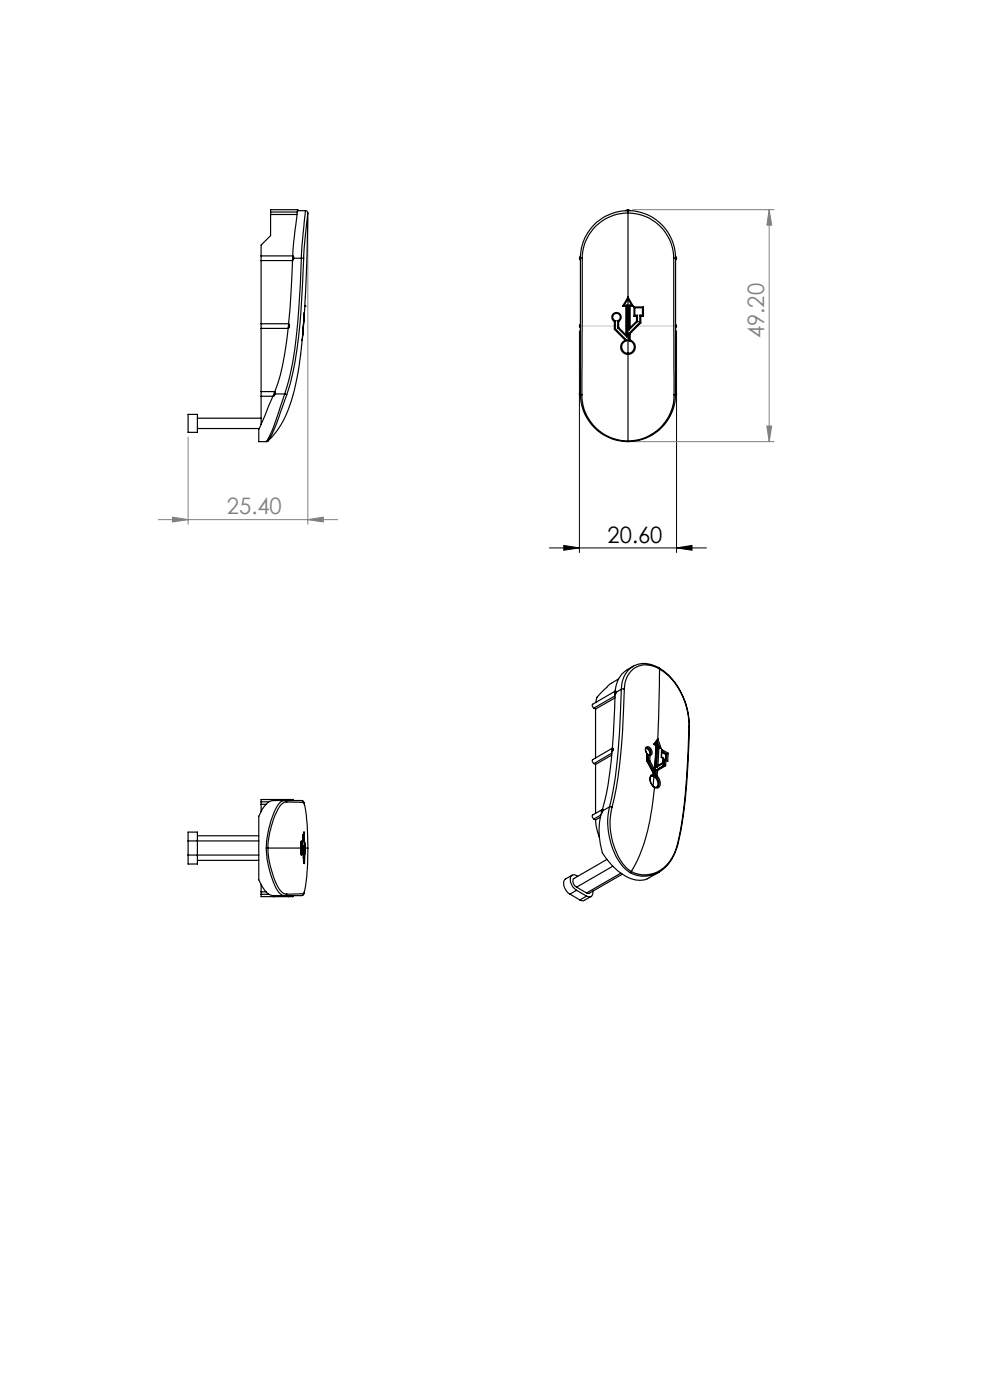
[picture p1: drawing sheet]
<svg xmlns="http://www.w3.org/2000/svg" width="210mm" height="297mm" viewBox="0 0 210 297" stroke-linecap="round" stroke-linejoin="round" font-family="sans-serif">
<defs><g id="words">
<g font-size="4.8" fill="#808080">
<text x="162.1" y="71.7" transform="rotate(-90 162.1 71.7)">49.20</text>
<text x="48.1" y="109.1">25.40</text>
</g>
<text font-size="4.8" x="128.9" y="115.1">20.60</text>
</g></defs>
<path d="M122.9 70.2v47M143.5 70.2v47M116.6 116.2h33.3M119.6 115.7l3.3 .5-3.3 .5zM143.5 116.2l3.3-.5v1z" fill="none" stroke="#000" stroke-width=".21"/>
<path d="M65.3 46.2v65M134.2 44.5h30M163.2 44.5v49.2M163.2 44.5l.5 3.3h-1zM39.9 92.7v18.5M134.2 93.7h30M162.7 90.4h1l-.5 3.3zM33.5 110.2h38.1M36.6 109.7l3.3 .5-3.3 .5zM65.3 110.2l3.3-.5v1z" fill="none" stroke="#808080" stroke-width=".21"/>
<path d="M122.9 69.2h20.6" fill="none" stroke="#c0c0c0" stroke-width=".21" stroke-dasharray="15.2 1.3 1.3 1.3" stroke-dashoffset="6.8"/>
<path d="M119.6 115.7l3.3 .5-3.3 .5zM143.5 116.2l3.3-.5v1z" fill="#000"/>
<g fill="#808080">
<path d="M65.3 110.2l3.3-.5v1zM36.6 109.7l3.3 .5-3.3 .5z"/>
<path d="M163.2 44.5l.5 3.3h-1zM162.7 90.4h1l-.5 3.3z"/>
</g>
<g fill="none" stroke="#000" stroke-width=".25">
<path d="M55.4 54.3v1M55.4 55.3h6.7M55.4 54.3h6.7M55.4 55.3v13.4M57.4 45.5v4.5l-1.5 1.5a1.59 1.59 0 0 0-.5 1.6v1.2M57.4 45.5h5.6M57.4 45v.5M57.4 45h5.7M62.1 54.4h.1M62.1 54.4v.8M62.1 54.4l.2 .2M62.1 55.2l-.9 13.6"/>
<path d="M62.3 54.6v.4M62.3 55l-.2 .2M62.3 54.8h1.6M63.1 44.7l-.8 6.6-.2 3.1M63.1 44.7h.2M63.1 44.5h-5.7v.5M63.1 44.5l.2 .2M63.1 44.5v.2M63.3 44.7h1.5M63.9 54.8a127.4 127.4 0 0 1-2.5 25.4l-1 3.4M63.9 54.8h.5M64.4 54.8l-.2 5.5a91.4 91.4 0 0 1-3 22.3l-.4 1.1"/>
<path d="M64.8 44.7l-.9 10.1M64.8 44.7l.4 .1 .1 .4M65.3 45.2l-.9 9.6M65.3 45.2l-.2 9.1-.4 10.7M123.1 54.8v28.8M123.1 54.8h.4M123.1 54.4l-.2 .3 .2 .5M123.1 54.6v.4M123.5 54.8l-.1 28.9M133.2 44.7a10 10 0 0 1 10.1 10.1M133.2 45.2a9.7 9.7 0 0 1 9.7 9.6M133.2 44.7v.5"/>
<path d="M133.2 44.7a10.1 10.1 0 0 0-10.1 10.1M133.2 45.2a9.6 9.6 0 0 0-9.7 9.6M133.2 45.2v17.8M133.2 44.5v.2M133.2 44.5l.4 .2M133.2 44.5l-.4 .2M142.9 54.8l.1 28.9M142.9 54.8h.4M143.3 54.8v28.8M143.3 54.6v.4M143.3 54.4l.2 .4-.2 .4M55.4 68.7v1"/>
<path d="M55.4 69.7h5.7M55.4 68.7h5.8M55.4 69.7v13.4M61.2 69.6a52.5 52.5 0 0 1-3 13.6h.1M61.2 68.8v.8M61.2 68.8l.2 .2M61.4 69.4l-.2 .2M61.4 69v.4M64.2 71v.2M64.2 71l-.1 1.2M64.2 70.8v.2M64.3 69.5h.1"/>
<path d="M64.3 69.5l-.1 1.5M64.3 69.5v.1M64.4 68.2l-.1 1.3M64.4 68.2l-.4 5.2a55.4 55.4 0 0 1-3.4 14.7 16.8 16.8 0 0 1-3.8 5.5M64.4 68.1v.1M64.6 66.3l-.2 1.9zM64.7 65l-.4 5.4M64.7 65h.1M123.1 68.8l-.2 .3 .2 .5M130.3 68.2a1.01 1.01 0 0 1-.3-1.5 1.01 1.01 0 0 1 1.6 0 1.01 1.01 0 0 1-.4 1.5M130.3 68.2v1.6M130.3 69.8l2.3 2.4"/>
<path d="M130.5 68h.1M130.5 68l-.2 .2M130.5 68a.8 .8 0 0 1-.4-1.2 .8 .8 0 0 1 1.3 0 .8 .8 0 0 1-.4 1.2M130.5 68v1.7M130.5 69.7l-.2 .1M130.5 69.7l2.5 2.5M131 68l.2 .2M131 68h.1M131 69.5h.1M131 68v1.5M131 69.5l2 2M131.2 69.5l1.6 1.5"/>
<path d="M131.2 68.2v1.3M131.2 69.5h-.2M132 65h.8M132.4 64.8l-.4 .2M132.4 64.8h.6M132.6 72.2a1.55 1.55 0 0 0-.9 1.7 1.55 1.55 0 0 0 1.5 1.3M132.6 72.2h.4M132.8 65v6M132.8 71l.2 .5M133 64.8h.1M133 64.8l-.2 .2M133 64.8v6.7"/>
<path d="M133 72.2a1.37 1.37 0 0 0-1.1 1.5 1.37 1.37 0 0 0 1.3 1.3M133.2 63l1.1 2M133.2 75.2v18.4M133.2 63l-1.2 2M133.2 63.4l.8 1.4M133.2 63v.4M133.2 63.4l-.8 1.4M133.2 63.4v11.6M133.2 75v.2M133.5 64.8h.1M133.5 64.8h.5M133.5 64.8l.2 .2"/>
<path d="M133.5 64.8v5.2M133.5 70.7h.1M133.5 70.7l.2 .1M133.5 72.3h.1M133.5 70.7v1.6M133.5 72.3a1.35 1.35 0 0 1 1.1 1.4 1.35 1.35 0 0 1-1.4 1.3M133.7 65v4.5M133.7 65h.6M133.7 72.1a1.55 1.55 0 0 1 1 1.8 1.55 1.55 0 0 1-1.5 1.3M133.7 70.8v1.3M133.7 69.5l-.2 .5M133.7 72.1l-.2 .2"/>
<path d="M134 64.8l.3 .2M134.5 65.1h2M134.5 65.1v2M134.5 67.1h.5M134.5 65.1l.2 .2M134.7 65.3h1.6M134.7 65.3v1.6M134.7 66.9l-.2 .2M134.7 66.9h.5M135 67.1v1.1M135 68.2l-1.3 1.3M135 68.2h.2"/>
<path d="M135.2 66.9l-.2 .2M135.2 66.9v1.3M135.2 68.2h.1M135.2 68.2l-1.7 1.8M135.7 66.9h.1M135.7 66.9h.6M135.7 66.9l.2 .2M135.7 66.9v1.5M135.7 68.4l.2 .1M135.7 68.4l-2.2 2.3M135.9 68.5l-2.2 2.3M135.9 67.1v1.4"/>
<path d="M135.9 67.1h.6M136.3 65.3v1.6M136.3 66.9l.2 .2M136.5 65.1v2M136.5 65.1l-.2 .2M143.3 68.8l.2 .4-.2 .4M39.9 87.9h2v3.8h-2zM41.9 88.7h13.5M41.9 90.9h13.1M55.4 83.1v1M55.4 84.1v6M55.4 84.1h2.5"/>
<path d="M55.4 83.1h2.9M56.8 93.6l-.3 .1M58.1 84h-.2l-2.1 5a6.1 6.1 0 0 0-.9 4.1v.6h1.6M58.2 83.9l-.1 .1M58.3 83.2l-.2 .8M58.3 83.2l.1 .2M58.3 83.6l-.1 .3M58.3 83.6h2.1M58.4 83.4l-.2 .5M58.4 83.4l-.1 .2M60.4 83.6l.4 .1M60.4 83.6l-2.5 7.2-1.4 2.9"/>
<path d="M60.8 83.7l-.4 1.3a37.3 37.3 0 0 1-3.5 8.4l-.1 .2M123.1 83.6l.3 .1M123.1 83.6a10.1 10.1 0 0 0 10.1 10.1M123.1 83.4v.5M123.1 83.2l-.2 .4 .2 .4M123.4 83.7a9.8 9.8 0 0 0 9.8 9.9M133.2 93.6v.1M143 83.7a9.8 9.8 0 0 1-9.8 9.9M143.3 83.6l-.3 .1M143.3 83.6a10.1 10.1 0 0 1-10.1 10.1M143.3 83.4v.5M143.3 83.2l.2 .3-.2 .5"/>
<path d="M126 150.2l.3 .2M126.3 150.4v10.4M129.8 159.8l-3.8 2.2M129.9 159.4a59 59 0 0 1-2.1 12.3M129.9 158.7l-4.2 2.4a.56 .56 0 0 0 .3 .9M129.9 158.7l-.2 .3 .2 .4M129.9 158.7l.1 .2M129.9 158.7h.1M130 159.2l-.1 .2M130 158.9v.3M130.5 146.6l-4.8 2.8a.52 .52 0 0 0 .3 .8M130.5 146.6l-.1 .4 .1 .3"/>
<path d="M130.5 148.1l-4.2 2.3M130.5 147.6l-4.5 2.6M130.5 147.3l-.6 11.4M130.5 146.6h.1M130.5 146.6l.1 .2M130.6 147l-.1 .3M130.6 146.8v.2M131.2 144l-2 1.3-1.6 1.5a2.61 2.61 0 0 0-1.2 2.2M131.8 146.2a129.6 129.6 0 0 1-2.1 23.4l-.4 1.6M131.8 146.2l-1.2 .7M132.4 146.2a123.7 123.7 0 0 1-2.3 23.9l-.3 1.1M132.4 146.2h-.6"/>
<path d="M134.3 141.4a5.3 5.3 0 0 1 5.5 .3M134.3 141.4a5.9 5.9 0 0 0-3.8 5.2M134.3 141.4a5.4 5.4 0 0 0-2.5 4.8M137 158.8a.96 .96 0 0 1 .8 1.3M137.1 158.7a.78 .78 0 0 1 .9 .5 .78 .78 0 0 1-.3 .9M137.1 158.7a.95 .95 0 0 0 .2 1.2M137.2 159.9l-.3-.6a.62 .62 0 0 1 .3-.9 .62 .62 0 0 1 .8 .4l.3 .6a.61 .61 0 0 1-.4 .9M137.2 159.9v1.4M137.2 159.9h.1M137.3 159.9l-.1 1.5M138.6 157.9l.5 .3M138.6 157.9h.2"/>
<path d="M138.8 157.9l.4 .2M139.1 158.2l-.3 5.1M139.2 157.4l-.1 .7M139.2 158.1l-.3 5.6M139.2 158.1l-.1 .1M139.2 157.4l.4 1M139.4 157.1l.5 1.4M139.5 156.7v.4l-.7 .8M139.5 156.7l-.9 1.2M139.5 156.7l.8 2.2M139.5 158.4l-.3 4.4M139.5 158.4l.3 .2"/>
<path d="M139.5 158.4l-.2 .1-.3 4.4 .2-.1M139.6 158.4l.7 .5M139.8 158.6l-.2 3.8M139.8 158.6l.5 .3M139.8 141.7a14.8 14.8 0 0 1 6.4 12.6M139.8 141.7l.1 .3M139.9 142a4.6 4.6 0 0 0-4.9-.5 4.6 4.6 0 0 0-2.5 4.2l-.1 .5M139.9 142l-.4 14.7M139.9 142a14.2 14.2 0 0 1 6.3 11.4v.7M140.3 159l1.4 .8M140.3 159v1.7M140.3 159v1.6"/>
<path d="M140.4 159.6l.8 .5M140.4 159.3l1.1 .7M141.4 160v1.3M141.4 160h.1M141.4 160l-.2 .1M141.7 159.8l-.1 1.7M141.7 159.8l-.2 .2M146.2 154.1a126.9 126.9 0 0 1-2.5 25.1M146.2 154.1v.2M146.2 154.3l-.1 3.5a103.4 103.4 0 0 1-2.4 21.5M39.9 178.4v-1.9h2v6.8h-2v-1.9M39.9 178.4h15"/>
<path d="M39.9 178.4v3M41.9 177.3h13M55.4 170.6v1.6M55.4 170.1v.5M55.4 170.6h1M55.4 170.1h1.7M56.5 179.9h.3M56.5 179.9a19.3 19.3 0 0 0 2.7 9.4 1.43 1.43 0 0 0 1.2 .7M56.8 179.9a18.9 18.9 0 0 0 2.7 9 1.64 1.64 0 0 0 1.3 .8M56.8 179.9h7M58.1 169.8v-.2l.3 .2h-.2M58.1 169.8a3.2 3.2 0 0 0-2.6 2.1 5.4 5.4 0 0 0-.6 3.5v9.6a4.7 4.7 0 0 0 1.4 4 2.19 2.19 0 0 0 1.8 1"/>
<path d="M58.1 169.8h.1M58.2 169.8h2.2M60.4 169.8a3 3 0 0 0-2.2 2.5 21.5 21.5 0 0 0-1.7 7.6M60.4 169.8l.4 .3M60.4 169.8h3.3a.52 .52 0 0 1 .7 .4M60.8 170.1a2.26 2.26 0 0 0-1.9 1.6l-.6 1.2a22.1 22.1 0 0 0-1.5 7M60.8 170.1l3.6 .1M61.4 169.8l-.2-.2v.2M62.1 169.6l.2 .2M62.1 169.6h-6.7v.5M62.1 169.6v.2M63.8 179.9l.1 1.4"/>
<path d="M63.8 179.9l.1 1.6 .2-1.1M63.8 179.9h.1M63.8 179.7h.1M63.8 178.7l.1 1M63.8 179.9h.8M63.9 178.5l-.1 1.4M63.9 179.7h.1M64.1 179.4h.1M64.1 179.3l-.2-.9-.1 1.5M64.1 179.3l-.1 .4M64.2 169.9l.2 .2 .2 .6M64.2 179.5h.5"/>
<path d="M64.2 179.5l-.2 .2M64.2 177.8l.1 .1M64.2 177.7l.2 .2M64.2 179.7v.5M64.3 177.9l-.1 1.6M64.3 177.9h.1M64.3 177.2v.6M64.4 177.9l.1 .5M64.4 176.6h.1M64.4 176.6v.5M64.4 177l.1-.5v2l-.1-.6M64.4 177h-.1l-.2 2.3"/>
<path d="M64.4 170.2a23.5 23.5 0 0 1 .9 8.1v1.6M64.4 177l-.1 .2M64.5 179.7l.1 .2M64.6 179.9h.2M64.6 179.9l-.1 .3M64.7 179.5v-.8l.1 1.2M64.7 179.5l-.2 .2h-.5M64.8 179.9l-.1 1.2v-.7M64.8 179.9h.5M65.3 179.9a33.2 33.2 0 0 1-.9 9.7M126 173.7l.3 .3M126 162l.3 .2"/>
<path d="M126.3 174l.2 1.6 .6 2.1M126.3 162.2v10.3M127.4 173.4l-1.1 .6M127.5 172.9l-1.5 .8M127.7 172.4a14.1 14.1 0 0 0 .1 8.5 11.9 11.9 0 0 0 7.1 5.8 3.7 3.7 0 0 0 2.8-.5l2.1-1.2M127.7 171.7h.2v.1M127.7 171.7l-2 1.2a.56 .56 0 0 0 .3 .8M127.7 171.7a.44 .44 0 0 0 0 .7M127.8 172.3l-.1 .1M127.8 172v.3M127.9 171.8l-.2 .2 .1 .3M127.9 171.8l-.1 .2"/>
<path d="M129.3 171.2a15 15 0 0 0 3.4 13.2l1 .7M129.3 171.2h.5M129.3 171.2l-1.5 .8M129.8 160.2l-3.5 2M129.8 171.2a14.6 14.6 0 0 0 3.2 13l.9 .7M137.2 161.3l1.6 3.1M137.2 161.3l1.5 2.9M137.5 161.4l1.3 2.4M137.5 161.4h.1M137.6 160.1l.3 .2M137.6 160.1l-.1 1.3M137.6 160.1l-.2 .2-.1 1.2 .2-.1"/>
<path d="M137.8 161.4l1 1.9M137.8 161.4h-.3M137.9 160.3l-.1 1.1M138.7 164.2a1.11 1.11 0 0 0-.6 1.9l.4 .7 .4 .2M138.7 164.2v.3M138.7 164.5l-.2 2.2M138.7 164.5a.83 .83 0 0 0-.8 .5 .83 .83 0 0 0 .1 .9l.3 .6 .5 .4M138.7 164.5l-.6 .2M138.8 166.9l.1 .1M138.8 163.9l-.1 .4M138.8 163.3v.5M138.8 163.8h.1"/>
<path d="M138.8 163.8l-.2 .2M138.9 167l-.2 1.1a40.6 40.6 0 0 1-4.8 16.8M138.9 164.8a1.6 1.6 0 0 1 .4 2.2M139 163.5l-.1 1.3M139.1 164.7a1.37 1.37 0 0 1 .1 2.3l-.4-.1M139.1 164.7h.1M139.1 164.7l-.2 .1M139.2 163.4h.3M139.2 163.4l-.1 1.3M139.2 163.4h.1M139.2 163.4l-.2 .1M139.2 162.8h.1"/>
<path d="M139.4 164.6a1.79 1.79 0 0 1 .3 2.5l-.5 .1-.3-.2M139.4 164.6l-.3 .1M139.5 163.4l-.1 1.2M139.6 162.4l-.4 .4M140.3 160.7l.4 .2M140.3 160.6l.4 .3M140.3 160.6v.1M140.6 161.8l-1 .6M140.6 161.8v.2l-1.4 .8M140.7 160.9l-.1 .9M140.7 162.5l-1.7 1M140.7 160.9v1"/>
<path d="M140.9 162.4l-1.7 1M140.9 162.4h.1M140.9 162.4l.3 .1M140.9 162.4l-.2 .1M141 161.1l-.1 1.3M141 161.1l.3 .2M141 161.1l-.2 .1-.1 1.3M141.1 161.1l.4 .2M141.2 162.5l-1.7 .9M141.2 160.1v1M141.3 161.3l-.1 1.2M141.3 161.3l.3 .2"/>
<path d="M141.5 161.4l.1 .1M143.7 179.2a7.8 7.8 0 0 1-6.6 6.4 6 6 0 0 1-3.2-.7M143.7 179.2v.1M143.7 179.3a9.2 9.2 0 0 1-3.9 5.7M39.9 181.4h15M41.9 182.5h13M55.4 187.7v1.5M55.4 189.7v.5h6.7M55.4 189.2v.5M55.4 189.2h1M55.4 189.7h1.6M58.1 190v.2l.3-.2h-.2"/>
<path d="M58.1 190h.1M58.2 190h2.2M60.8 189.7l-.4 .3M61.2 190v.2l.2-.2M62.1 190v.2M62.3 190l-.2 .2M63.8 180.2h.1M63.9 180.2h.2M63.9 180.2l.2 .2M63.9 180.2l-.1 .8M64.1 180.2l.1 .2M64.1 180.2h.1"/>
<path d="M64.1 180.4h.1M64.1 180.2h.4l.2 .2M64.1 180.2l.2 .2M64.2 180.4l.3 2.2M64.3 180.4l.2 1.3M64.3 180.4h.4M64.4 182.5l.1 .1M64.4 189.6l-3.6 .1M64.4 189.6l-.1 .2a.96 .96 0 0 1-1.1 .2h-2.8M64.5 181.7h.1M64.5 181.7l-.2 .2M64.5 181.9l-.1 .6"/>
<path d="M64.5 182.6l.1 .6M64.5 183l.1 .2M64.6 189.2l-.2 .5-.3 .3M64.7 181.2l-.1 2M64.7 181.2h-.2v.5M64.7 181.2l-.2 .2M120.9 189.7l2.1 1.2M121.4 185.7l-1.5 .8a1.95 1.95 0 0 0 .4 2.7l.6 .5M122.3 188.2l2.1 1.2M122.3 188.9l2.1 1.2M122.3 188.9l-1.4 .8M122.6 185.9a.92 .92 0 0 0-1.3-.2 .92 .92 0 0 0-.3 1.2 3 3 0 0 0 1.3 2"/>
<path d="M124.4 190.1l-1.4 .8M125.4 190.2l-1.6 .9-.8-.2M125.7 189.1a.86 .86 0 0 1-.2 1 .86 .86 0 0 1-1.1 0M128.8 182.3l-7.1 4.1a1.27 1.27 0 0 0 .6 1.8M130 183.8l-7.7 4.4M131.7 185.2l-7.3 4.2M132 185.5l-7 4-.6-.1M133.9 184.9l-.2 .2M139.8 185a6.3 6.3 0 0 1-6.1 .1"/>
</g>
<use href="#words"/>
</svg>
